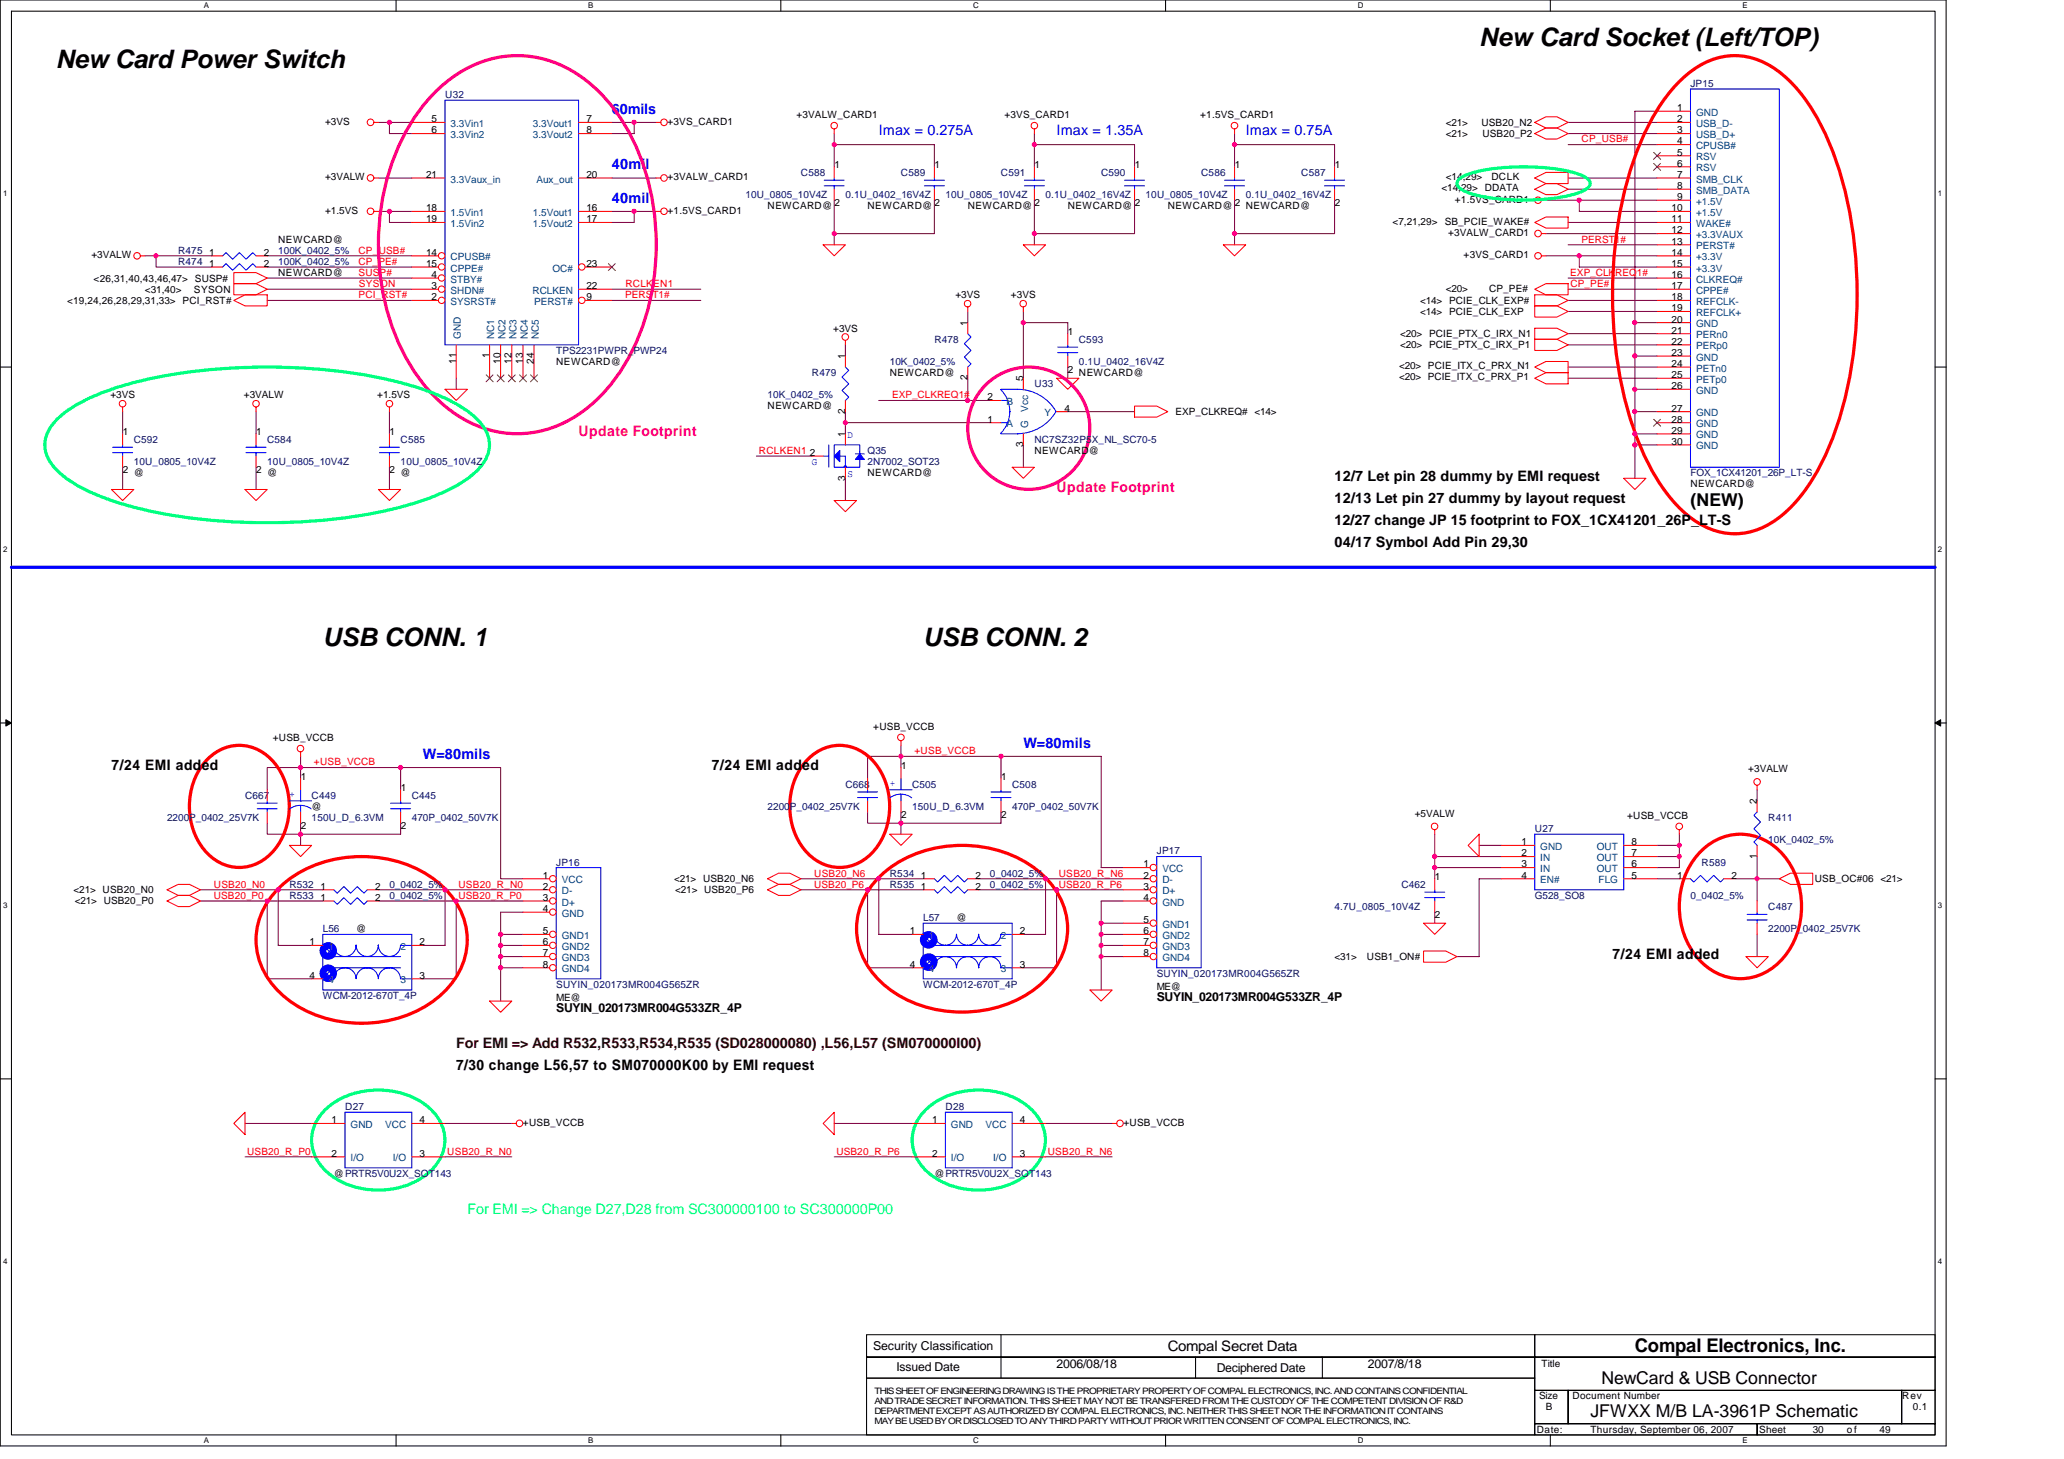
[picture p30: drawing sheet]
<svg xmlns="http://www.w3.org/2000/svg" width="297mm" height="210mm" viewBox="0 0 297 210" stroke-linecap="round" stroke-linejoin="round" font-family="sans-serif">
<defs><g id="words">
<g font-size="3.7">
<text x="8" y="9.8">New Card Power Switch</text>
<text x="212.9" y="6.6">New Card Socket (Left/TOP)</text>
<text x="46.5" y="93">USB CONN. 1</text>
<text x="132.9" y="93">USB CONN. 2</text>
</g>
<text font-size="2.7" x="235.3" y="194.5">Compal Electronics, Inc.</text>
<g font-size="2.5">
<text x="243.3" y="72.8">(NEW)</text>
<text x="228.9" y="203.9">JFWXX M/B LA-3961P Schematic</text>
<text x="230.5" y="199.1">NewCard &amp; USB Connector</text>
</g>
<g font-size="2.1" fill="#00f">
<text x="88" y="16.3">60mils</text>
<text x="126.5" y="19.5">Imax = 0.275A</text>
<text x="152.1" y="19.5">Imax = 1.35A</text>
<text x="179.3" y="19.5">Imax = 0.75A</text>
<text x="88" y="29.1">40mil</text>
<text x="88" y="24.3">40mil</text>
<text x="147.3" y="107.5">W=80mils</text>
<text x="60.9" y="109.2">W=80mils</text>
</g>
<g font-size="2.1" fill="#ff0080">
<text x="83.3" y="62.7">Update Footprint</text>
<text x="152.1" y="70.7">Update Footprint</text>
</g>
<g font-size="2.1">
<text x="192.1" y="69.2">12/7 Let pin 28 dummy by EMI request</text>
<text x="192.1" y="72.3">12/13 Let pin 27 dummy by layout request</text>
<text x="192.1" y="75.5">12/27 change JP 15 footprint to FOX_1CX41201_26P_LT-S</text>
<text x="192.1" y="78.7">04/17 Symbol Add Pin 29,30</text>
<text x="16" y="110.7">7/24 EMI added</text>
<text x="102.5" y="110.7">7/24 EMI added</text>
<text x="232.1" y="137.9">7/24 EMI added</text>
<text x="65.7" y="153.9">7/30 change L56,57 to SM070000K00 by EMI request</text>
<text x="168.1" y="194.4">Compal Secret Data</text>
</g>
<text font-size="2.1" fill="#400000" x="65.7" y="150.7">For EMI =&gt; Add R532,R533,R534,R535 (SD028000080) ,L56,L57 (SM070000I00)</text>
<text font-size="2.1" fill="#00ff80" x="67.3" y="174.7">For EMI =&gt; Change D27,D28 from SC300000100 to SC300000P00</text>
<g font-size="1.8">
<text x="80" y="145.6">SUYIN_020173MR004G533ZR_4P</text>
<text x="166.5" y="144.1">SUYIN_020173MR004G533ZR_4P</text>
<text x="125.7" y="194.2">Security Classification</text>
<text x="129" y="197.3">Issued Date</text>
<text x="152.1" y="196.8">2006/08/18</text>
<text x="175.1" y="197.4">Deciphered Date</text>
<text x="196.9" y="196.8">2007/8/18</text>
</g>
<g font-size="1.4">
<text x="46.8" y="17.9">+3VS</text>
<text x="62.1" y="17.6">5</text>
<text x="84.4" y="17.6">7</text>
<text x="96.1" y="17.9">+3VS_CARD1</text>
<text x="114.6" y="17">+3VALW_CARD1</text>
<text x="144.5" y="17">+3VS_CARD1</text>
<text x="172.7" y="17">+1.5VS_CARD1</text>
<text x="241.4" y="16">1</text>
<text x="241.4" y="17.6">2</text>
<text x="62.1" y="19.2">6</text>
<text x="84.4" y="19.2">8</text>
<text x="208.1" y="18.1">&lt;21&gt;</text>
<text x="208.1" y="19.7">&lt;21&gt;</text>
<text x="213.2" y="18.1">USB20_N2</text>
<text x="213.4" y="19.7">USB20_P2</text>
<text x="241.4" y="19.2">3</text>
<text x="241.4" y="20.8">4</text>
<text x="241.4" y="22.4">5</text>
<text x="241.4" y="24">6</text>
<text x="46.8" y="26">+3VALW</text>
<text x="61.3" y="25.6">21</text>
<text x="84.4" y="25.6">20</text>
<text x="96.1" y="26">+3VALW_CARD1</text>
<text x="120.1" y="24.2">1</text>
<text x="120.1" y="29.6">2</text>
<text x="134.5" y="24.2">1</text>
<text x="134.5" y="29.6">2</text>
<text x="148.9" y="24.2">1</text>
<text x="148.9" y="29.6">2</text>
<text x="163.3" y="24.2">1</text>
<text x="163.3" y="29.6">2</text>
<text x="177.7" y="24.2">1</text>
<text x="177.7" y="29.6">2</text>
<text x="192.1" y="24.2">1</text>
<text x="192.1" y="29.6">2</text>
<text x="207.4" y="27.5">&lt;14,29&gt; DDATA</text>
<text x="208.1" y="26">&lt;14,29&gt;</text>
<text x="209.4" y="29.1">+1.5VS_CARD1</text>
<text x="214.6" y="26">DCLK</text>
<text x="241.4" y="25.6">7</text>
<text x="241.4" y="27.2">8</text>
<text x="241.4" y="28.8">9</text>
<text x="40" y="34.9">NEWCARD@</text>
<text x="46.8" y="30.7">+1.5VS</text>
<text x="61.3" y="30.4">18</text>
<text x="61.3" y="32">19</text>
<text x="84.4" y="30.4">16</text>
<text x="84.4" y="32">17</text>
<text x="96.1" y="30.7">+1.5VS_CARD1</text>
<text x="110.5" y="30.1">NEWCARD@</text>
<text x="124.9" y="30.1">NEWCARD@</text>
<text x="139.3" y="30.1">NEWCARD@</text>
<text x="153.7" y="30.1">NEWCARD@</text>
<text x="168.1" y="30.1">NEWCARD@</text>
<text x="179.3" y="30.1">NEWCARD@</text>
<text x="200.4" y="32.3">&lt;7,21,29&gt;</text>
<text x="207.9" y="32.3">SB_PCIE_WAKE#</text>
<text x="208.4" y="34">+3VALW_CARD1</text>
<text x="240.6" y="30.4">10</text>
<text x="240.6" y="32">11</text>
<text x="240.6" y="33.6">12</text>
<text x="240.6" y="35.2">13</text>
<text x="13.2" y="37.1">+3VALW</text>
<text x="13.5" y="40.5">&lt;26,31,40,43,46,47&gt; SUSP#</text>
<text x="30.1" y="36.8">1</text>
<text x="30.1" y="38.4">1</text>
<text x="38" y="36.8">2</text>
<text x="38" y="38.4">2</text>
<text x="40" y="39.7">NEWCARD@</text>
<text x="61.3" y="36.8">14</text>
<text x="61.3" y="38.4">15</text>
<text x="62.1" y="40">4</text>
<text x="62.1" y="41.6">3</text>
<text x="84.4" y="41.6">22</text>
<text x="84.4" y="38.4">23</text>
<text x="208.1" y="42">&lt;20&gt;</text>
<text x="210.6" y="37.1">+3VS_CARD1</text>
<text x="214.3" y="42">CP_PE#</text>
<text x="240.6" y="36.8">14</text>
<text x="240.6" y="38.4">15</text>
<text x="240.6" y="40">16</text>
<text x="240.6" y="41.6">17</text>
<text x="9.6" y="43.7">&lt;19,24,26,28,29,31,33&gt; PCI_RST#</text>
<text x="20.8" y="42.1">&lt;31,40&gt;</text>
<text x="27.9" y="42.1">SYSON</text>
<text x="62.1" y="43.2">2</text>
<text x="84.4" y="43.2">9</text>
<text x="119.9" y="47.7">+3VS</text>
<text x="137.5" y="42.9">+3VS</text>
<text x="139.3" y="46.9" transform="rotate(-90 139.3 46.9)">1</text>
<text x="145.5" y="42.9">+3VS</text>
<text x="204.4" y="43.7">&lt;14&gt; PCIE_CLK_EXP#</text>
<text x="204.4" y="45.3">&lt;14&gt; PCIE_CLK_EXP</text>
<text x="240.6" y="43.2">18</text>
<text x="240.6" y="44.8">19</text>
<text x="240.6" y="46.4">20</text>
<text x="240.6" y="48">21</text>
<text x="65.6" y="52.3" transform="rotate(-90 65.6 52.3)">11</text>
<text x="70.4" y="51.5" transform="rotate(-90 70.4 51.5)">1</text>
<text x="72" y="52.3" transform="rotate(-90 72 52.3)">10</text>
<text x="73.6" y="52.3" transform="rotate(-90 73.6 52.3)">12</text>
<text x="75.2" y="52.3" transform="rotate(-90 75.2 52.3)">13</text>
<text x="76.8" y="52.3" transform="rotate(-90 76.8 52.3)">24</text>
<text x="80" y="52.5">NEWCARD@</text>
<text x="121.6" y="51.7" transform="rotate(-90 121.6 51.7)">1</text>
<text x="153.7" y="48.2">1</text>
<text x="153.7" y="53.6">2</text>
<text x="201.4" y="53.1">&lt;20&gt; PCIE_ITX_C_PRX_N1</text>
<text x="201.5" y="48.5">&lt;20&gt; PCIE_PTX_C_IRX_N1</text>
<text x="201.5" y="50.1">&lt;20&gt; PCIE_PTX_C_IRX_P1</text>
<text x="240.6" y="49.6">22</text>
<text x="240.6" y="51.2">23</text>
<text x="240.6" y="52.8">24</text>
<text x="15.9" y="57.3">+3VS</text>
<text x="35.1" y="57.3">+3VALW</text>
<text x="54.3" y="57.3">+1.5VS</text>
<text x="110.5" y="58.9">NEWCARD@</text>
<text x="121.6" y="59.5" transform="rotate(-90 121.6 59.5)">2</text>
<text x="128.1" y="54.1">NEWCARD@</text>
<text x="139.3" y="54.7" transform="rotate(-90 139.3 54.7)">2</text>
<text x="142.1" y="57.6">2</text>
<text x="147.3" y="54.9" transform="rotate(-90 147.3 54.9)">5</text>
<text x="153.2" y="59.2">4</text>
<text x="155.3" y="54.1">NEWCARD@</text>
<text x="169.2" y="59.7">EXP_CLKREQ# &lt;14&gt;</text>
<text x="201.4" y="54.7">&lt;20&gt; PCIE_ITX_C_PRX_P1</text>
<text x="240.6" y="54.4">25</text>
<text x="240.6" y="56">26</text>
<text x="240.6" y="59.2">27</text>
<text x="17.7" y="62.6">1</text>
<text x="36.9" y="62.6">1</text>
<text x="56.1" y="62.6">1</text>
<text x="116.5" y="65.6">2</text>
<text x="121.6" y="62.9" transform="rotate(-90 121.6 62.9)">1</text>
<text x="142.1" y="60.8">1</text>
<text x="147.3" y="64.3" transform="rotate(-90 147.3 64.3)">3</text>
<text x="148.9" y="65.3">NEWCARD@</text>
<text x="240.6" y="60.8">28</text>
<text x="240.6" y="62.4">29</text>
<text x="240.6" y="64">30</text>
<text x="17.7" y="68">2</text>
<text x="19.3" y="68.5">@</text>
<text x="36.9" y="68">2</text>
<text x="38.5" y="68.5">@</text>
<text x="56.1" y="68">2</text>
<text x="57.7" y="68.5">@</text>
<text x="121.6" y="69.2" transform="rotate(-90 121.6 69.2)">3</text>
<text x="124.9" y="68.5">NEWCARD@</text>
<text x="243.3" y="70.1">NEWCARD@</text>
<text x="39.3" y="106.6">+USB_VCCB</text>
<text x="125.7" y="105">+USB_VCCB</text>
<text x="43.3" y="112.2">1</text>
<text x="57.7" y="113.8">1</text>
<text x="129.7" y="110.6">1</text>
<text x="144.1" y="112.2">1</text>
<text x="251.6" y="111.1">+3VALW</text>
<text x="43.3" y="119.2">2</text>
<text x="44.8" y="116.5">@</text>
<text x="57.7" y="119.2">2</text>
<text x="129.7" y="117.6">2</text>
<text x="144.1" y="117.6">2</text>
<text x="203.6" y="117.5">+5VALW</text>
<text x="234.2" y="117.8">+USB_VCCB</text>
<text x="252.9" y="115.7" transform="rotate(-90 252.9 115.7)">2</text>
<text x="164.5" y="124.8">1</text>
<text x="218.9" y="121.6">1</text>
<text x="218.9" y="123.2">2</text>
<text x="218.9" y="124.8">3</text>
<text x="234.8" y="124.8">6</text>
<text x="234.8" y="121.6">8</text>
<text x="234.8" y="123.2">7</text>
<text x="252.9" y="123.5" transform="rotate(-90 252.9 123.5)">1</text>
<text x="10.6" y="128.5">&lt;21&gt; USB20_N0</text>
<text x="10.8" y="130.1">&lt;21&gt; USB20_P0</text>
<text x="46.1" y="129.6">1</text>
<text x="46.1" y="128">1</text>
<text x="54" y="129.6">2</text>
<text x="54" y="128">2</text>
<text x="78.1" y="126.4">1</text>
<text x="78.1" y="128">2</text>
<text x="78.1" y="129.6">3</text>
<text x="78.1" y="131.2">4</text>
<text x="97" y="126.9">&lt;21&gt; USB20_N6</text>
<text x="97.2" y="128.5">&lt;21&gt; USB20_P6</text>
<text x="132.5" y="128">1</text>
<text x="132.5" y="126.4">1</text>
<text x="140.4" y="128">2</text>
<text x="140.4" y="126.4">2</text>
<text x="164.5" y="126.4">2</text>
<text x="164.5" y="128">3</text>
<text x="164.5" y="129.6">4</text>
<text x="206.5" y="126.6">1</text>
<text x="218.9" y="126.4">4</text>
<text x="234.8" y="126.4">5</text>
<text x="241.4" y="126.4">1</text>
<text x="249.2" y="126.4">2</text>
<text x="261.2" y="126.9">USB_OC#06 &lt;21&gt;</text>
<text x="44.5" y="136">1</text>
<text x="51.3" y="134.1">@</text>
<text x="60.4" y="136">2</text>
<text x="78.1" y="134.4">5</text>
<text x="78.1" y="136">6</text>
<text x="78.1" y="137.6">7</text>
<text x="130.9" y="134.4">1</text>
<text x="137.7" y="132.5">@</text>
<text x="146.8" y="134.4">2</text>
<text x="164.5" y="132.8">5</text>
<text x="164.5" y="134.4">6</text>
<text x="164.5" y="136">7</text>
<text x="164.5" y="137.6">8</text>
<text x="206.5" y="132">2</text>
<text x="44.5" y="140.8">4</text>
<text x="60.4" y="140.8">3</text>
<text x="78.1" y="139.2">8</text>
<text x="130.9" y="139.2">4</text>
<text x="146.8" y="139.2">3</text>
<text x="166.5" y="142.4">ME@</text>
<text x="192.1" y="138.1">&lt;31&gt;</text>
<text x="196.7" y="138.1">USB1_ON#</text>
<text x="80" y="144">ME@</text>
<text x="47.7" y="161.6">1</text>
<text x="60.4" y="161.6">4</text>
<text x="75.3" y="162">+USB_VCCB</text>
<text x="134.1" y="161.6">1</text>
<text x="146.8" y="161.6">4</text>
<text x="161.7" y="162">+USB_VCCB</text>
<text x="47.7" y="166.4">2</text>
<text x="60.4" y="166.4">3</text>
<text x="134.1" y="166.4">2</text>
<text x="146.8" y="166.4">3</text>
<text x="48" y="169.3">@PRTR5V0U2X_SOT143</text>
<text x="134.5" y="169.3">@PRTR5V0U2X_SOT143</text>
<text x="221.8" y="196.7">Title</text>
<text x="221.5" y="201.3">Size</text>
<text x="222.5" y="202.9">B</text>
<text x="226.3" y="201.3">Document Number</text>
<text x="273.7" y="201.3">Rev</text>
<text x="275.3" y="202.9">0.1</text>
<text x="221.2" y="206.1">Date:</text>
<text x="228.9" y="206.1">Thursday, September 06, 2007</text>
<text x="253.2" y="206.1">Sheet</text>
<text x="260.9" y="206.1">30</text>
<text x="265.8" y="206.1">of</text>
<text x="270.5" y="206.1">49</text>
</g>
<g font-size="1.4" fill="#000080">
<text x="64.1" y="14.1">U32</text>
<text x="243.3" y="12.5">JP15</text>
<text x="107.3" y="28.5">10U_0805_10V4Z</text>
<text x="115.3" y="25.3">C588</text>
<text x="121.7" y="28.5">0.1U_0402_16V4Z</text>
<text x="129.7" y="25.3">C589</text>
<text x="136.1" y="28.5">10U_0805_10V4Z</text>
<text x="144.1" y="25.3">C591</text>
<text x="150.5" y="28.5">0.1U_0402_16V4Z</text>
<text x="158.5" y="25.3">C590</text>
<text x="164.9" y="28.5">10U_0805_10V4Z</text>
<text x="172.9" y="25.3">C586</text>
<text x="179.3" y="28.5">0.1U_0402_16V4Z</text>
<text x="187.3" y="25.3">C587</text>
<text x="25.7" y="36.5">R475</text>
<text x="25.7" y="38.1">R474</text>
<text x="40" y="36.5">100K_0402_5%</text>
<text x="40" y="38.1">100K_0402_5%</text>
<text x="80" y="50.9">TPS2231PWPR_PWP24</text>
<text x="128.1" y="52.5">10K_0402_5%</text>
<text x="134.5" y="49.3">R478</text>
<text x="155.3" y="49.3">C593</text>
<text x="155.3" y="52.5">0.1U_0402_16V4Z</text>
<text x="110.5" y="57.3">10K_0402_5%</text>
<text x="116.9" y="54.1">R479</text>
<text x="148.9" y="55.7">U33</text>
<text x="19.3" y="63.7">C592</text>
<text x="38.5" y="63.7">C584</text>
<text x="57.7" y="63.7">C585</text>
<text x="124.9" y="65.3">Q35</text>
<text x="148.9" y="63.7">NC7SZ32P5X_NL_SC70-5</text>
<text x="19.3" y="66.9">10U_0805_10V4Z</text>
<text x="38.5" y="66.9">10U_0805_10V4Z</text>
<text x="57.7" y="66.9">10U_0805_10V4Z</text>
<text x="124.9" y="66.9">2N7002_SOT23</text>
<text x="243.3" y="68.5">FOX_1CX41201_26P_LT-S</text>
<text x="121.7" y="113.3">C668</text>
<text x="131.3" y="113.3">C505</text>
<text x="145.7" y="113.3">C508</text>
<text x="24" y="118.1">2200P_0402_25V7K</text>
<text x="35.3" y="114.9">C667</text>
<text x="44.8" y="114.9">C449</text>
<text x="44.8" y="118.1">150U_D_6.3VM</text>
<text x="59.3" y="114.9">C445</text>
<text x="59.3" y="118.1">470P_0402_50V7K</text>
<text x="110.5" y="116.5">2200P_0402_25V7K</text>
<text x="131.3" y="116.5">150U_D_6.3VM</text>
<text x="145.7" y="116.5">470P_0402_50V7K</text>
<text x="220.9" y="119.7">U27</text>
<text x="254.5" y="118.1">R411</text>
<text x="80" y="124.5">JP16</text>
<text x="166.5" y="122.9">JP17</text>
<text x="244.9" y="124.5">R589</text>
<text x="254.5" y="121.3">10K_0402_5%</text>
<text x="41.7" y="129.3">R533</text>
<text x="41.7" y="127.7">R532</text>
<text x="56" y="129.3">0_0402_5%</text>
<text x="56" y="127.7">0_0402_5%</text>
<text x="128.1" y="127.7">R535</text>
<text x="128.1" y="126.1">R534</text>
<text x="142.5" y="127.7">0_0402_5%</text>
<text x="142.5" y="126.1">0_0402_5%</text>
<text x="192.1" y="130.9">4.7U_0805_10V4Z</text>
<text x="201.7" y="127.7">C462</text>
<text x="220.9" y="129.3">G528_SO8</text>
<text x="243.3" y="129.3">0_0402_5%</text>
<text x="254.5" y="130.9">C487</text>
<text x="46.5" y="134.1">L56</text>
<text x="132.9" y="132.5">L57</text>
<text x="254.5" y="134.1">2200P_0402_25V7K</text>
<text x="46.5" y="143.7">WCM-2012-670T_4P</text>
<text x="80" y="142.1">SUYIN_020173MR004G565ZR</text>
<text x="132.9" y="142.1">WCM-2012-670T_4P</text>
<text x="166.5" y="140.5">SUYIN_020173MR004G565ZR</text>
<text x="49.7" y="159.7">D27</text>
<text x="136.1" y="159.7">D28</text>
</g>
<g font-size="1.4" fill="#004080">
<text x="244.1" y="16.7">GND</text>
<text x="64.9" y="18.3">3.3Vin1</text>
<text x="64.9" y="19.9">3.3Vin2</text>
<text x="76.7" y="18.3">3.3Vout1</text>
<text x="76.7" y="19.9">3.3Vout2</text>
<text x="244.1" y="18.3">USB_D-</text>
<text x="244.1" y="19.9">USB_D+</text>
<text x="244.1" y="21.5">CPUSB#</text>
<text x="244.1" y="23.1">RSV</text>
<text x="64.9" y="26.3">3.3Vaux_in</text>
<text x="77.2" y="26.3">Aux_out</text>
<text x="244.1" y="24.7">RSV</text>
<text x="244.1" y="26.3">SMB_CLK</text>
<text x="244.1" y="27.9">SMB_DATA</text>
<text x="244.1" y="29.5">+1.5V</text>
<text x="64.9" y="31.1">1.5Vin1</text>
<text x="64.9" y="32.7">1.5Vin2</text>
<text x="76.7" y="31.1">1.5Vout1</text>
<text x="76.7" y="32.7">1.5Vout2</text>
<text x="244.1" y="31.1">+1.5V</text>
<text x="244.1" y="32.7">WAKE#</text>
<text x="244.1" y="34.3">+3.3VAUX</text>
<text x="244.1" y="35.9">PERST#</text>
<text x="64.9" y="37.5">CPUSB#</text>
<text x="64.9" y="39.1">CPPE#</text>
<text x="64.9" y="40.7">STBY#</text>
<text x="79.5" y="39.1">OC#</text>
<text x="244.1" y="37.5">+3.3V</text>
<text x="244.1" y="39.1">+3.3V</text>
<text x="244.1" y="40.7">CLKREQ#</text>
<text x="64.9" y="42.3">SHDN#</text>
<text x="64.9" y="43.9">SYSRST#</text>
<text x="76.6" y="42.3">RCLKEN</text>
<text x="76.9" y="43.9">PERST#</text>
<text x="244.1" y="42.3">CPPE#</text>
<text x="244.1" y="43.9">REFCLK-</text>
<text x="244.1" y="45.5">REFCLK+</text>
<text x="244.1" y="47.1">GND</text>
<text x="66.3" y="48.8" transform="rotate(-90 66.3 48.8)">GND</text>
<text x="71.1" y="48.8" transform="rotate(-90 71.1 48.8)">NC1</text>
<text x="72.7" y="48.8" transform="rotate(-90 72.7 48.8)">NC2</text>
<text x="74.3" y="48.8" transform="rotate(-90 74.3 48.8)">NC3</text>
<text x="75.9" y="48.8" transform="rotate(-90 75.9 48.8)">NC4</text>
<text x="77.5" y="48.8" transform="rotate(-90 77.5 48.8)">NC5</text>
<text x="244.1" y="48.7">PERn0</text>
<text x="244.1" y="50.3">PERp0</text>
<text x="244.1" y="51.9">GND</text>
<text x="244.1" y="53.5">PETn0</text>
<text x="144.9" y="58.3">B</text>
<text x="148" y="59.2" transform="rotate(-90 148 59.2)">Vcc</text>
<text x="150.3" y="59.9">Y</text>
<text x="244.1" y="55.1">PETp0</text>
<text x="244.1" y="56.7">GND</text>
<text x="244.1" y="59.9">GND</text>
<text x="144.9" y="61.5">A</text>
<text x="148" y="61.6" transform="rotate(-90 148 61.6)">G</text>
<text x="244.1" y="61.5">GND</text>
<text x="244.1" y="63.1">GND</text>
<text x="244.1" y="64.7">GND</text>
<text x="167.3" y="125.5">VCC</text>
<text x="221.7" y="122.3">GND</text>
<text x="221.7" y="123.9">IN</text>
<text x="221.7" y="125.5">IN</text>
<text x="229.8" y="125.5">OUT</text>
<text x="229.8" y="122.3">OUT</text>
<text x="229.8" y="123.9">OUT</text>
<text x="80.9" y="127.1">VCC</text>
<text x="80.9" y="128.7">D-</text>
<text x="80.9" y="130.3">D+</text>
<text x="80.9" y="131.9">GND</text>
<text x="167.3" y="127.1">D-</text>
<text x="167.3" y="128.7">D+</text>
<text x="167.3" y="130.3">GND</text>
<text x="221.7" y="127.1">EN#</text>
<text x="230.1" y="127.1">FLG</text>
<text x="47.3" y="136.7">1</text>
<text x="57.7" y="136.7">2</text>
<text x="80.9" y="135.1">GND1</text>
<text x="80.9" y="136.7">GND2</text>
<text x="133.7" y="135.1">1</text>
<text x="144.1" y="135.1">2</text>
<text x="167.3" y="133.5">GND1</text>
<text x="167.3" y="135.1">GND2</text>
<text x="167.3" y="136.7">GND3</text>
<text x="47.3" y="141.5">4</text>
<text x="57.7" y="141.5">3</text>
<text x="80.9" y="138.3">GND3</text>
<text x="80.9" y="139.9">GND4</text>
<text x="133.7" y="139.9">4</text>
<text x="144.1" y="139.9">3</text>
<text x="167.3" y="138.3">GND4</text>
<text x="50.5" y="162.3">GND</text>
<text x="50.5" y="167.1">I/O</text>
<text x="55.4" y="162.3">VCC</text>
<text x="56.5" y="167.1">I/O</text>
<text x="136.9" y="162.3">GND</text>
<text x="136.9" y="167.1">I/O</text>
<text x="141.8" y="162.3">VCC</text>
<text x="142.9" y="167.1">I/O</text>
</g>
<g font-size="1.4" fill="#f00">
<text x="227.6" y="20.5">CP_USB#</text>
<text x="227.6" y="34.9">PERST1#</text>
<text x="51.6" y="39.7">SUSP#</text>
<text x="51.6" y="36.5">CP_USB#</text>
<text x="51.6" y="38.1">CP_PE#</text>
<text x="51.6" y="41.3">SYSON</text>
<text x="90" y="41.3">RCLKEN1</text>
<text x="226" y="39.7">EXP_CLKREQ1#</text>
<text x="226" y="41.3">CP_PE#</text>
<text x="51.6" y="42.9">PCI_RST#</text>
<text x="90" y="42.9">PERST1#</text>
<text x="128.4" y="57.3">EXP_CLKREQ1#</text>
<text x="109.2" y="65.3">RCLKEN1</text>
<text x="45.2" y="110.1">+USB_VCCB</text>
<text x="131.6" y="108.5">+USB_VCCB</text>
<text x="30.8" y="127.7">USB20_N0</text>
<text x="30.8" y="129.3">USB20_P0</text>
<text x="66" y="127.7">USB20_R_N0</text>
<text x="66" y="129.3">USB20_R_P0</text>
<text x="117.2" y="126.1">USB20_N6</text>
<text x="117.2" y="127.7">USB20_P6</text>
<text x="152.4" y="126.1">USB20_R_N6</text>
<text x="152.4" y="127.7">USB20_R_P6</text>
<text x="35.6" y="166.1">USB20_R_P0</text>
<text x="64.4" y="166.1">USB20_R_N0</text>
<text x="120.4" y="166.1">USB20_R_P6</text>
<text x="150.8" y="166.1">USB20_R_N6</text>
</g>
<g font-size="1.4" fill="#00f">
<text x="122" y="63.1">D</text>
<text x="116.9" y="66.9">G</text>
<text x="122" y="68.7">S</text>
<text x="128.1" y="113">+</text>
<text x="41.7" y="114.6">+</text>
</g>
<g font-size="1.3">
<text x="125.8" y="200.5">THIS SHEET OF ENGINEERING DRAWING IS THE PROPRIETARY PROPERTY OF COMPAL ELECTRONICS, INC. AND CONTAINS CONFIDENTIAL</text>
<text x="125.8" y="202">AND TRADE SECRET INFORMATION. THIS SHEET MAY NOT BE TRANSFERED FROM THE CUSTODY OF THE COMPETENT DIVISION OF R&amp;D</text>
<text x="125.8" y="203.5">DEPARTMENT EXCEPT AS AUTHORIZED BY COMPAL ELECTRONICS, INC. NEITHER THIS SHEET NOR THE INFORMATION IT CONTAINS</text>
<text x="125.8" y="204.9">MAY BE USED BY OR DISCLOSED TO ANY THIRD PARTY WITHOUT PRIOR WRITTEN CONSENT OF COMPAL ELECTRONICS, INC.</text>
</g>
<g font-size="1.1">
<text x="29.3" y="1.2">A</text>
<text x="84.7" y="1.2">B</text>
<text x="140" y="1.2">C</text>
<text x="195.4" y="1.2">D</text>
<text x="250.8" y="1.2">E</text>
<text x=".4" y="28.2">1</text>
<text x="278.9" y="28.2">1</text>
<text x=".4" y="79.4">2</text>
<text x="278.9" y="79.4">2</text>
<text x=".4" y="130.6">3</text>
<text x="278.9" y="130.6">3</text>
<text x=".4" y="181.8">4</text>
<text x="278.9" y="181.8">4</text>
<text x="29.3" y="207.6">A</text>
<text x="84.7" y="207.6">B</text>
<text x="140" y="207.6">C</text>
<text x="195.4" y="207.6">D</text>
<text x="250.8" y="207.6">E</text>
</g>
</g></defs>
<path d="M0 0h280.1v208h-280.1zM1.6 1.6h276.9v204.8h-276.9z" fill="none" stroke="#000" stroke-width=".15"/>
<g fill="#fff">
<path d="M29.3 .2h.8v1.2h-.8z"/>
<path d="M29.3 206.6h.8v1.3h-.8z"/>
</g>
<path d="M57 0v1.6M57 206.4v1.6" fill="none" stroke="#000" stroke-width=".15"/>
<g fill="#fff">
<path d="M84.7 .2h.7v1.2h-.7z"/>
<path d="M84.7 206.6h.7v1.3h-.7z"/>
</g>
<path d="M112.4 0v1.6M112.4 206.4v1.6" fill="none" stroke="#000" stroke-width=".15"/>
<g fill="#fff">
<path d="M140 .2h.8v1.2h-.8z"/>
<path d="M140 206.6h.8v1.3h-.8z"/>
</g>
<path d="M167.7 0v1.6M167.7 206.4v1.6" fill="none" stroke="#000" stroke-width=".15"/>
<g fill="#fff">
<path d="M195.4 .2h.8v1.2h-.8z"/>
<path d="M195.4 206.6h.8v1.3h-.8z"/>
</g>
<path d="M223.1 0v1.6M223.1 206.4v1.6" fill="none" stroke="#000" stroke-width=".15"/>
<g fill="#fff">
<path d="M250.8 .2h.7v1.2h-.7z"/>
<path d="M250.8 206.6h.7v1.3h-.7z"/>
<path d="M.4 27.2h.7v1.3h-.7z"/>
<path d="M278.9 27.2h.6v1.3h-.6z"/>
<path d="M.4 78.4h.7v1.3h-.7z"/>
<path d="M278.9 78.4h.6v1.3h-.6z"/>
</g>
<path d="M0 52.8h1.6M278.5 52.8h1.6" fill="none" stroke="#000" stroke-width=".15"/>
<g fill="#fff">
<path d="M.4 129.6h.7v1.3h-.7z"/>
<path d="M278.9 129.6h.6v1.3h-.6z"/>
</g>
<path d="M0 104h1.6M278.5 104h1.6" fill="none" stroke="#000" stroke-width=".15"/>
<path d="M.8 103.5l.8 .5-.8 .5zM278.5 104l.8-.5v1z" fill="#000" stroke="#000" stroke-width=".14"/>
<g fill="#fff">
<path d="M.4 180.8h.7v1.3h-.7z"/>
<path d="M278.9 180.8h.6v1.3h-.6z"/>
</g>
<g fill="none" stroke="#000" stroke-width=".15">
<path d="M0 155.2h1.6M278.5 155.2h1.6M124.7 192h96.2v3.2h-96.2zM124.7 195.2h96.2v3.1h-96.2zM124.7 198.3h96.2v8.1h-96.2zM144.1 192v6.3M172.1 195.2v3.1M190.3 195.2v3.1M220.9 192h57.6v3.2h-57.6zM220.9 195.2h57.6v4.8h-57.6zM220.9 204.8h32v1.6h-32zM220.9 200h4.8v4.8h-4.8z"/>
<path d="M225.7 200h48v4.8h-48zM252.9 204.8h25.6v1.6h-25.6zM273.7 200h4.8v4.8h-4.8z"/>
</g>
<g fill="none" stroke="#800040" stroke-width=".15">
<path d="M54.5 17.6h4.8M56 17.6v1.6h3.3M88.1 17.6h6.4M91.3 17.6v1.6h-3.2M120.1 19.2v4.8M148.9 19.2v4.8M177.7 19.2v4.8M225.7 19.2h12.8M225.7 17.6h12.8M238.5 16h-3.2v52.8M20.8 36.8h9.7M22.5 36.8v1.6h8"/>
<path d="M38.5 36.8h20.8M38.5 38.4h20.8M54.5 25.6h4.8M54.5 30.4h4.8M56 30.4v1.6h3.3M88.1 25.6h6.4M88.1 30.4h6.4M91.3 30.4v1.6h-3.2M120.1 28.8v6.4M120.1 20.8h14.4v3.2M134.5 28.8v4.8h-14.4M148.9 28.8v6.4"/>
<path d="M148.9 20.8h14.4v3.2M163.3 28.8v4.8h-14.4M177.7 28.8v6.4M177.7 20.8h14.4v3.2M192.1 28.8v4.8h-14.4M222.5 28.8h16M222.5 33.6h16M222.5 36.8h16M225.7 32h12.8M225.7 25.6h12.8M225.7 27.2h12.8M225.7 35.2h12.8"/>
<path d="M225.7 20.8h12.8M227.3 28.8v1.6h11.2M227.3 36.8v1.6h11.2M17.6 59.2v3.2M36.8 59.2v3.2M38.5 40h20.8M38.5 41.6h20.8M38.5 43.2h20.8M56 59.2v3.2M65.7 54.4v1.6M88.1 41.6h12.8M88.1 43.2h12.8"/>
<path d="M121.7 49.6v1.6M121.7 59.2v3.2M126.5 57.6h16M139.3 44.8v1.6M139.3 54.4v3.2M147.3 46.4h6.4v1.6M147.3 44.8v9.6M153.7 52.8v1.6M153.7 59.2h9.6M225.7 40h12.8M225.7 41.6h12.8M225.7 43.2h12.8"/>
<path d="M225.7 44.8h12.8M225.7 48h12.8M225.7 49.6h12.8M225.7 52.8h12.8M225.7 54.4h12.8M235.3 46.4h3.2M235.3 51.2h3.2M235.3 59.2h3.2M235.3 56h3.2M17.6 67.2v3.2M36.8 67.2v3.2M56 67.2v3.2"/>
<path d="M108.9 65.6h8M121.7 60.8h20.8M121.7 68.8v3.2M147.3 64v3.2M235.3 62.4h3.2M235.3 64h3.2M38.5 113.6v-3.2h33.5v16h3.3M38.5 118.4v1.6h19.2v-1.6M43.3 108.8v3.2M43.3 118.4v3.2M57.7 110.4v3.2M124.9 112v-3.2h33.6v16h3.2"/>
<path d="M124.9 116.8v1.6h4.8v1.6M129.7 116.8v1.6h14.4v-1.6M129.7 107.2v3.2M144.1 108.8v3.2M252.9 113.6v1.6M28.8 129.6h17.7M28.8 128h17.7M38.5 129.6v11.2h6.3M40 128v8h4.8M54.5 128h9.5v8h-3.1M54.5 129.6h11.2v11.2h-4.8M64 128h11.3"/>
<path d="M65.7 129.6h9.6M72 134.4v9.6M72 136h3.3M72 137.6h3.3M72 139.2h3.3M75.3 131.2h-3.3v3.2h3.3M115.3 126.4h17.6M115.3 128h17.6M124.9 128v11.2h6.4M126.5 126.4v8h4.8M140.9 126.4h20.8M140.9 128h20.8"/>
<path d="M150.5 126.4v8h-3.2M152.1 128v11.2h-4.8M158.5 132.8v9.6M158.5 136h3.2M158.5 137.6h3.2M158.5 134.4h3.2M161.7 129.6h-3.2v3.2h3.2M206.5 123.2v1.6h9.6M206.5 120v3.2M206.5 124.8v1.6M206.5 131.2v1.6M206.5 123.2h9.6"/>
<path d="M212.9 121.6h3.2M216.1 126.4h-3.2v11.2h-3.2M238.5 123.2h3.2M238.5 121.6h3.2M238.5 126.4h3.2M241.7 120v4.8h-3.2M249.7 126.4h6.4M252.9 123.2v6.4M252.9 134.4v3.2M35.3 161.6h9.5M35.3 166.4h9.5M64 161.6h9.7"/>
<path d="M64 166.4h9.7M120.1 161.6h11.2M120.1 166.4h11.2M150.5 161.6h9.6M150.5 166.4h9.6"/>
</g>
<g fill="none" stroke="#f00" stroke-width=".15">
<path d="M53.8 17.6h.7M94.5 17.6h.6M120.1 18.6v.6M148.9 18.6v.6M177.7 18.6v.6M220.9 19.2l1.6-.8h1.6l1.6 .8-1.6 .8h-1.6zM220.9 17.6l1.6-.8h1.6l1.6 .8-1.6 .8h-1.6zM238.5 17.6h4.8M238.5 16h4.8M238.5 19.2h4.8M20.2 36.8h.6M33.7 39.2h3.1l1.7 .8-1.7 .8h-3.1z"/>
<path d="M53.8 25.6h.7M53.8 30.4h.7M94.5 25.6h.6M94.5 30.4h.6M118.5 35.2h3.2l-1.6 1.6zM147.3 35.2h3.2l-1.6 1.6zM176.1 35.2h3.2l-1.6 1.6zM220.9 32l1.6-.8h3.2v1.6h-3.2zM220.9 27.2l1.6-.8h1.6l1.6 .8-1.6 .8h-1.6zM220.9 25.6l1.6-.8h3.2v1.6h-3.2zM221.8 33.6h.7M221.8 36.8h.7"/>
<path d="M221.8 28.8h.7M238.5 25.6h4.8M238.5 30.4h4.8M238.5 33.6h4.8M238.5 36.8h4.8M238.5 28.8h4.8M238.5 20.8h4.8M238.5 22.4h4.8M238.5 24h4.8M238.5 27.2h4.8M238.5 32h4.8M238.5 35.2h4.8"/>
<path d="M238.5 38.4h4.8M17.6 58.6v.6M33.7 43.2l1.6-.8h3.2v1.6h-3.2zM33.7 40.8h3.1l1.7 .8-1.7 .8h-3.1zM36.8 58.6v.6M56 58.6v.6M64 56h3.3l-1.6 1.6zM121.7 49v.6M139.3 44.2v.6M147.3 44.2v.6M152.1 54.4h3.2l-1.6 1.6zM163.3 58.4h3.2l1.6 .8-1.6 .8h-3.2z"/>
<path d="M220.9 42.4h3.2l1.6 .8-1.6 .8h-3.2zM220.9 44h3.2l1.6 .8-1.6 .8h-3.2zM220.9 47.2h3.2l1.6 .8-1.6 .8h-3.2zM220.9 52.8l1.6-.8h3.2v1.6h-3.2zM220.9 54.4l1.6-.8h3.2v1.6h-3.2zM220.9 48.8h3.2l1.6 .8-1.6 .8h-3.2zM220.9 41.6l1.6-.8h3.2v1.6h-3.2zM238.5 40h4.8M238.5 41.6h4.8M238.5 43.2h4.8M238.5 44.8h4.8M238.5 46.4h4.8"/>
<path d="M238.5 48h4.8M238.5 49.6h4.8M238.5 51.2h4.8M238.5 52.8h4.8M238.5 54.4h4.8M238.5 56h4.8M238.5 59.2h4.8M16 70.4h3.3l-1.7 1.6zM35.3 70.4h3.2l-1.7 1.6zM54.5 70.4h3.2l-1.7 1.6zM116.9 65.6h1.6M120.1 72h3.2l-1.6 1.6z"/>
<path d="M121.7 62.4v1.6M121.7 67.2v1.6M145.7 67.2h3.2l-1.6 1.6zM233.7 68.8h3.2l-1.6 1.6zM238.5 60.8h4.8M238.5 62.4h4.8M238.5 64h4.8M43.3 108.2v.6M129.7 106.6v.6M129.7 110.4v1.6M129.7 115.2v1.6M206.5 119.4v.6"/>
<path d="M241.7 119.4v.6M252.9 113v.6M24 128l1.7-.8h1.6l1.5 .8-1.5 .8h-1.6zM24 129.6l1.7-.8h1.6l1.5 .8-1.5 .8h-1.6zM41.7 121.6h3.1l-1.5 1.6zM110.5 126.4l1.6-.8h1.6l1.6 .8-1.6 .8h-1.6zM110.5 128l1.6-.8h1.6l1.6 .8-1.6 .8h-1.6zM128.1 120h3.2l-1.6 1.6zM204.9 136.8h3.2l1.6 .8-1.6 .8h-3.2zM204.9 132.8h3.2l-1.6 1.6zM212.9 120v3.2l-1.6-1.6zM251.3 137.6h3.2l-1.6 1.6z"/>
<path d="M256.1 126.4l1.6-.8h3.2v1.6h-3.2zM70.5 144h3.2l-1.7 1.6zM156.9 142.4h3.2l-1.6 1.6zM33.7 161.6l1.6-1.6v3.2zM73.7 161.6h.6M120.1 160v3.2l-1.6-1.6zM160.1 161.6h.6"/>
<circle cx="53.3" cy="17.6" r=".48"/>
<circle cx="95.6" cy="17.6" r=".47"/>
<circle cx="120.1" cy="18.1" r=".47"/>
<circle cx="148.9" cy="18.1" r=".47"/>
<circle cx="177.7" cy="18.1" r=".47"/>
<circle cx="19.7" cy="36.8" r=".47"/>
<circle cx="53.3" cy="25.6" r=".48"/>
<circle cx="53.3" cy="30.4" r=".47"/>
<circle cx="95.6" cy="25.6" r=".47"/>
<circle cx="95.6" cy="30.4" r=".47"/>
<circle cx="221.3" cy="33.6" r=".48"/>
<circle cx="221.4" cy="36.8" r=".47"/>
<circle cx="221.4" cy="28.8" r=".47"/>
<circle cx="17.6" cy="58.1" r=".47"/>
<circle cx="36.8" cy="58.1" r=".47"/>
<circle cx="56" cy="58.1" r=".47"/>
<circle cx="121.7" cy="48.5" r=".48"/>
<circle cx="139.2" cy="43.7" r=".47"/>
<circle cx="147.2" cy="43.7" r=".47"/>
<circle cx="43.2" cy="107.7" r=".47"/>
<circle cx="129.7" cy="106.1" r=".47"/>
<circle cx="206.5" cy="118.9" r=".47"/>
<circle cx="241.7" cy="118.9" r=".47"/>
<circle cx="252.9" cy="112.5" r=".47"/>
<circle cx="74.8" cy="161.6" r=".48"/>
<circle cx="161.2" cy="161.6" r=".47"/>
</g>
<g fill="none" stroke="#ff0080" stroke-width=".47">
<path d="M62.6 13.2a16 16 0 0 1 16.6-4.4 20.2 20.2 0 0 1 10.4 8.7 35.1 35.1 0 0 1 2.6 30.2 24.4 24.4 0 0 1-10 12.6 15.5 15.5 0 0 1-18.3-2 28.3 28.3 0 0 1-8.9-16.6 34.8 34.8 0 0 1 4.3-24.2l2.1-3z"/>
<circle cx="148.1" cy="61.6" r="8.8"/>
</g>
<path d="M1.6 81.6h276.9" fill="none" stroke="#00f" stroke-width=".47"/>
<path d="M241.9 11.5a10.9 10.9 0 0 1 9.1-3.4 12.7 12.7 0 0 1 7.5 4.6 35.5 35.5 0 0 1 7 14.6 63.4 63.4 0 0 1-1.3 34.6 30 30 0 0 1-6.8 11.4 10.9 10.9 0 0 1-9.1 3.4 12.7 12.7 0 0 1-7.5-4.6 35.5 35.5 0 0 1-6.9-14.6 63.5 63.5 0 0 1 1.3-34.6 30 30 0 0 1 6.7-11.4zM30 109.1a6.3 6.3 0 0 1 9.5 .7 10.1 10.1 0 0 1-.7 13.2 6.3 6.3 0 0 1-9.4-.8 10.2 10.2 0 0 1 .6-13.1zM116.4 109.1a6.3 6.3 0 0 1 9.5 .7 10.1 10.1 0 0 1-.7 13.2 6.3 6.3 0 0 1-9.4-.8 10.2 10.2 0 0 1 .6-13.1zM39.8 128.1a17.3 17.3 0 0 1 15.5-4.6 15.1 15.1 0 0 1 10.6 6.8 9.9 9.9 0 0 1-1.6 12 17.3 17.3 0 0 1-15.5 4.6 15.1 15.1 0 0 1-10.6-6.7 9.9 9.9 0 0 1 1.6-12.1zM126.2 126.5a17.3 17.3 0 0 1 15.5-4.6 15.1 15.1 0 0 1 10.6 6.8 9.9 9.9 0 0 1-1.6 12 17.3 17.3 0 0 1-15.5 4.6 15.1 15.1 0 0 1-10.6-6.7 10 10 0 0 1 1.6-12.1zM244.6 122.6a7.9 7.9 0 0 1 12.4 .9 11.6 11.6 0 0 1-1.5 15.4 7.9 7.9 0 0 1-11.6-1.6 11.8 11.8 0 0 1 .7-14.7z" fill="none" stroke="#f00" stroke-width=".47"/>
<path d="M210.2 25.6a13.6 13.6 0 0 1 6-1.5 30.3 30.3 0 0 1 10.8 .9l1.4 .6 .3 .4 .2 .4-.2 .4a4.8 4.8 0 0 1-2.7 1.3 31.9 31.9 0 0 1-14.5-.3l-1.3-.7-.4-.3-.1-.4 .1-.4zM8.3 60.3a21.7 21.7 0 0 1 8.4-4.5 76.9 76.9 0 0 1 27.2-2.8 63.4 63.4 0 0 1 18.1 3.4 16.6 16.6 0 0 1 7.4 4.8 4.4 4.4 0 0 1 0 5.6 16.6 16.6 0 0 1-7.4 4.8 69.4 69.4 0 0 1-23.6 3.6 69.3 69.3 0 0 1-23.5-3.6 16.6 16.6 0 0 1-7.4-4.8 4.4 4.4 0 0 1 0-5.6zM46.8 159.6a11.7 11.7 0 0 1 15.2 0 5.8 5.8 0 0 1 0 8.8 11.7 11.7 0 0 1-15.2 0 5.8 5.8 0 0 1 0-8.8zM133.3 159.6a11.7 11.7 0 0 1 15.2 0 5.8 5.8 0 0 1 0 8.8 11.7 11.7 0 0 1-15.2 0 5.8 5.8 0 0 1 0-8.8z" fill="none" stroke="#00ff80" stroke-width=".47"/>
<g fill="#00f" stroke="#00f" stroke-width=".15">
<path d="M120.9 64.8v1.6l-.8-.8z" fill-rule="evenodd"/>
<path d="M123.7 65.3l.7 .8h-1.3z" fill-rule="evenodd"/>
</g>
<g fill="none" stroke="#00f" stroke-width=".15">
<path d="M243.3 12.8h12.8v54.4h-12.8zM118.5 65.6h.8M119.3 64v3.2M123.1 65.3h1.3M123.7 65.3v-1.3h-3.6v3.2h1.6v-1.6h-.8M123.7 66.1v1.1h-2h.1v-.1h-.3v.1M128.1 113.6h3.2M128.1 114.8a2.58 2.58 0 0 1 3.1 0M129.7 112v1.6M129.7 114.3v.9M46.5 136h1.5M48 136a1.6 1.6 0 0 0 1.6 1.6 1.6 1.6 0 0 0 1.6-1.6"/>
<path d="M48 137.6h9.7M48 139.2h9.7M51.3 136a1.59 1.59 0 0 0 1.5 1.6 1.6 1.6 0 0 0 1.6-1.6M54.5 136a1.59 1.59 0 0 0 1.5 1.6 1.6 1.6 0 0 0 1.6-1.6M57.7 136h1.6M46.5 140.8h1.5M48 140.8a1.6 1.6 0 0 1 1.6-1.6 1.6 1.6 0 0 1 1.6 1.6M51.3 140.8a1.56 1.56 0 0 1 1.5-1.6 1.59 1.59 0 0 1 1.6 1.6M54.5 140.8a1.56 1.56 0 0 1 1.5-1.6 1.59 1.59 0 0 1 1.6 1.6M57.7 140.8h1.6"/>
</g>
<path d="M238 21.9l1 1M238 23.5l1 1M239 21.9l-1 1M239 23.5l-1 1M238 60.3l1 1M239 60.3l-1 1" fill="none" stroke="#804000" stroke-width=".14"/>
<circle cx="47.2" cy="136.8" r=".79" fill="#fff"/>
<circle cx="47.2" cy="136.8" r=".79" fill="#00f" stroke="#00f" stroke-width=".95"/>
<circle cx="47.2" cy="140" r=".78" fill="#fff"/>
<circle cx="47.2" cy="140" r=".78" fill="#00f" stroke="#00f" stroke-width=".95"/>
<g fill="none" stroke="#00f" stroke-width=".15">
<path d="M147.4 26.7h2.9M147.4 25.9h2.9M148.9 25.6v.3M148.9 26.7v.5M176.2 26.7h2.9M176.2 25.9h2.9M177.7 25.6v.3M177.7 26.7v.5M144 56a4.4 4.4 0 0 1 1.3 3.3v-.1a4.5 4.5 0 0 1-1.3 3.2M144.1 56h2.4M144.1 57.6h.9M146.4 56a6.4 6.4 0 0 1 5.6 3.2"/>
<path d="M152 59.2a6.5 6.5 0 0 1-5.6 3.2M144.1 62.4h2.4M144.1 60.8h.9M37 116.4h2.9M37 115.5h2.9M38.5 115.2v.3M38.5 116.4v.4M46.5 134.4h12.8v8h-12.8zM48 129.6l.5 .5 1-1 1 1 .9-1 1 1 .4-.5M132.9 139.2h1.6M134.5 139.2a1.57 1.57 0 0 1 1.5-1.6 1.59 1.59 0 0 1 1.6 1.6h.1a1.57 1.57 0 0 1 1.6-1.6 1.58 1.58 0 0 1 1.5 1.6h.1a1.57 1.57 0 0 1 1.6-1.6h-.1a1.58 1.58 0 0 1 1.6 1.6M134.5 136h9.6"/>
<path d="M134.5 137.6h9.6M144 134.4a1.63 1.63 0 0 1-1.6 1.6h.1a1.62 1.62 0 0 1-1.7-1.6 1.63 1.63 0 0 1-1.5 1.6 1.62 1.62 0 0 1-1.7-1.6 1.61 1.61 0 0 1-1.6 1.6 1.6 1.6 0 0 1-1.5-1.6h-1.6M144.1 134.4h1.6M144.1 139.2h1.6M205 129.1h2.9M205 128.4h2.9M206.5 128v.4M206.5 129.1v.5"/>
</g>
<g fill="none" stroke="#f00" stroke-width=".15">
<path d="M148.9 24v1.6M148.9 27.2v1.6M177.7 24v1.6M177.7 27.2v1.6M142.5 57.6h1.6M147.3 54.4v1.6M152.1 59.2h1.6M142.5 60.8h1.6M147.3 62.4v1.6M38.5 113.6v1.6M38.5 116.8v1.6M44.8 136h1.7"/>
<path d="M46.5 129.6h1.5M52.8 129.6h1.7M59.3 136h1.6M206.5 126.4v1.6M206.5 129.6v1.6M44.8 140.8h1.7M59.3 140.8h1.6"/>
</g>
<circle cx="133.7" cy="135.2" r=".79" fill="#fff"/>
<circle cx="133.7" cy="135.2" r=".79" fill="#00f" stroke="#00f" stroke-width=".95"/>
<circle cx="133.7" cy="138.4" r=".8" fill="#fff"/>
<circle cx="133.7" cy="138.4" r=".8" fill="#00f" stroke="#00f" stroke-width=".95"/>
<path d="M32 36.8l.5-.5 1 1 1-1 .9 1 1-1 .4 .5M152.2 50.7h2.9M152.2 49.9h2.9M153.7 49.6v.3M153.7 50.7v.5M252.9 116.8l-.5 .5 1 1-1 .9 1 1-1 .9 .5 .5M48 128l.5 .5 1-.9 1 .9 .9-.9 1 .9 .4-.5M132.9 132.8h12.8v8h-12.8zM166.5 123.2h6.4v16h-6.4zM49.7 160h9.6v8h-9.6z" fill="none" stroke="#00f" stroke-width=".15"/>
<g fill="none" stroke="#f00" stroke-width=".15">
<path d="M30.5 36.8h1.5M36.8 36.8h1.7M153.7 48v1.6M153.7 51.2v1.6M252.9 115.2v1.6M46.5 128h1.5M52.8 128h1.7M131.3 134.4h1.6M131.3 139.2h1.6M145.7 134.4h1.6M145.7 139.2h1.6M252.9 121.6v1.6"/>
<path d="M44.8 161.6h4.9M44.8 166.4h4.9M59.3 161.6h4.7M59.3 166.4h4.7"/>
</g>
<circle cx="166" cy="124.8" r=".46" fill="#fff" stroke="#f00" stroke-width=".15"/>
<path d="M161.7 124.8h3.8" fill="none" stroke="#f00" stroke-width=".15"/>
<circle cx="166" cy="126.4" r=".46" fill="#fff" stroke="#f00" stroke-width=".15"/>
<path d="M161.7 126.4h3.8" fill="none" stroke="#f00" stroke-width=".15"/>
<circle cx="166" cy="128" r=".46" fill="#fff" stroke="#f00" stroke-width=".15"/>
<path d="M161.7 128h3.8" fill="none" stroke="#f00" stroke-width=".15"/>
<circle cx="166" cy="129.6" r=".46" fill="#fff" stroke="#f00" stroke-width=".15"/>
<path d="M161.7 129.6h3.8" fill="none" stroke="#f00" stroke-width=".15"/>
<circle cx="166" cy="132.8" r=".46" fill="#fff" stroke="#f00" stroke-width=".15"/>
<path d="M161.7 132.8h3.8" fill="none" stroke="#f00" stroke-width=".15"/>
<circle cx="166" cy="134.4" r=".46" fill="#fff" stroke="#f00" stroke-width=".15"/>
<path d="M161.7 134.4h3.8" fill="none" stroke="#f00" stroke-width=".15"/>
<circle cx="166" cy="136" r=".46" fill="#fff" stroke="#f00" stroke-width=".15"/>
<path d="M161.7 136h3.8" fill="none" stroke="#f00" stroke-width=".15"/>
<circle cx="166" cy="137.6" r=".46" fill="#fff" stroke="#f00" stroke-width=".15"/>
<path d="M134.5 24v1.6M134.5 27.2v1.6M139.3 46.4v1.6M139.3 52.8v1.6M17.6 62.4v1.6M17.6 65.6v1.6M56 62.4v1.6M56 65.6v1.6M161.7 137.6h3.8" fill="none" stroke="#f00" stroke-width=".15"/>
<g fill="none" stroke="#00f" stroke-width=".15">
<path d="M133 26.7h2.9M133 25.9h2.9M134.5 25.6v.3M134.5 26.7v.5M139.3 48l.4 .5-.9 .9 .9 1-.9 1 .9 .9-.4 .5M16.2 65.1h2.9M16.2 64.3h2.9M17.6 64v.3M17.6 65.1v.5M54.6 65.1h2.9M54.6 64.3h2.9M56 64v.3"/>
<path d="M56 65.1v.5M80 124.8h6.5v16h-6.5z"/>
</g>
<circle cx="79.6" cy="126.4" r=".46" fill="#fff" stroke="#f00" stroke-width=".15"/>
<path d="M75.3 126.4h3.8" fill="none" stroke="#f00" stroke-width=".15"/>
<circle cx="79.6" cy="128" r=".46" fill="#fff" stroke="#f00" stroke-width=".15"/>
<path d="M75.3 128h3.8" fill="none" stroke="#f00" stroke-width=".15"/>
<circle cx="79.6" cy="129.6" r=".46" fill="#fff" stroke="#f00" stroke-width=".15"/>
<path d="M75.3 129.6h3.8" fill="none" stroke="#f00" stroke-width=".15"/>
<circle cx="79.6" cy="131.2" r=".46" fill="#fff" stroke="#f00" stroke-width=".15"/>
<path d="M75.3 131.2h3.8" fill="none" stroke="#f00" stroke-width=".15"/>
<circle cx="79.6" cy="134.4" r=".46" fill="#fff" stroke="#f00" stroke-width=".15"/>
<path d="M75.3 134.4h3.8" fill="none" stroke="#f00" stroke-width=".15"/>
<circle cx="79.6" cy="136" r=".46" fill="#fff" stroke="#f00" stroke-width=".15"/>
<path d="M75.3 136h3.8" fill="none" stroke="#f00" stroke-width=".15"/>
<circle cx="79.6" cy="137.6" r=".46" fill="#fff" stroke="#f00" stroke-width=".15"/>
<path d="M75.3 137.6h3.8" fill="none" stroke="#f00" stroke-width=".15"/>
<circle cx="79.6" cy="139.2" r=".46" fill="#fff" stroke="#f00" stroke-width=".15"/>
<g fill="none" stroke="#f00" stroke-width=".15">
<path d="M30.5 38.4h1.5M36.8 38.4h1.7M65.7 49.6v4.8M121.7 51.2v1.6M121.7 57.6v1.6M75.3 139.2h3.8M216.1 121.6h4.8M216.1 123.2h4.8M216.1 126.4h4.8M216.1 124.8h4.8M233.7 121.6h4.8M233.7 123.2h4.8"/>
<path d="M233.7 126.4h4.8M233.7 124.8h4.8M252.9 129.6v1.6M252.9 132.8v1.6"/>
</g>
<path d="M64 14.4h19.3v35.2h-19.3zM32 38.4l.5-.5 1 1 1-1 .9 1 1-1 .4 .5M121.7 52.8l.4 .5-.9 1 .9 .9-.9 1 .9 .9-.4 .5M220.9 120h12.8v8h-12.8zM251.4 132.4h2.9M251.4 131.6h2.9M252.9 131.2v.4M252.9 132.4v.4" fill="none" stroke="#00f" stroke-width=".15"/>
<circle cx="83.7" cy="38.4" r=".46" fill="#fff" stroke="#f00" stroke-width=".15"/>
<path d="M59.3 17.6h4.7M59.3 19.2h4.7M83.3 17.6h4.8M83.3 19.2h4.8M59.3 30.4h4.7M59.3 32h4.7M59.3 25.6h4.7M83.3 30.4h4.8M83.3 32h4.8M83.3 25.6h4.8M84.2 38.4h3.9" fill="none" stroke="#f00" stroke-width=".15"/>
<path d="M87.6 37.9l1 1M88.5 37.9l-1 1" fill="none" stroke="#804000" stroke-width=".14"/>
<circle cx="63.6" cy="36.8" r=".46" fill="#fff" stroke="#f00" stroke-width=".15"/>
<path d="M59.3 36.8h3.8" fill="none" stroke="#f00" stroke-width=".15"/>
<circle cx="63.6" cy="38.4" r=".46" fill="#fff" stroke="#f00" stroke-width=".15"/>
<path d="M59.3 38.4h3.8" fill="none" stroke="#f00" stroke-width=".15"/>
<circle cx="63.6" cy="40" r=".46" fill="#fff" stroke="#f00" stroke-width=".15"/>
<path d="M59.3 40h3.8" fill="none" stroke="#f00" stroke-width=".15"/>
<circle cx="63.6" cy="41.6" r=".46" fill="#fff" stroke="#f00" stroke-width=".15"/>
<path d="M59.3 41.6h3.8M83.3 41.6h4.8" fill="none" stroke="#f00" stroke-width=".15"/>
<circle cx="83.7" cy="43.2" r=".46" fill="#fff" stroke="#f00" stroke-width=".15"/>
<path d="M70.5 49.6v4.8M72 49.6v4.8M73.7 49.6v4.8M75.3 49.6v4.8M76.9 49.6v4.8M84.2 43.2h3.9" fill="none" stroke="#f00" stroke-width=".15"/>
<path d="M70 53.9l1 1M70.9 53.9l-.9 1M71.6 53.9l1 1M72.5 53.9l-1 1M73.2 53.9l1 1M74.1 53.9l-1 1M74.8 53.9l1 1M75.8 53.9l-1 1M76.4 53.9l1 1M77.3 53.9l-1 1" fill="none" stroke="#804000" stroke-width=".14"/>
<circle cx="63.6" cy="43.2" r=".46" fill="#fff" stroke="#f00" stroke-width=".15"/>
<g fill="none" stroke="#f00" stroke-width=".15">
<path d="M120.1 24v1.6M120.1 27.2v1.6M163.3 24v1.6M163.3 27.2v1.6M192.1 24v1.6M192.1 27.2v1.6M59.3 43.2h3.8M36.8 62.4v1.6M36.8 65.6v1.6M43.3 112v1.6M43.3 116.8v1.6M57.7 113.6v1.6"/>
<path d="M57.7 116.8v1.6M124.9 112v1.6M124.9 115.2v1.6M144.1 112v1.6M144.1 115.2v1.6M132.9 126.4h1.6M132.9 128h1.6M139.3 126.4h1.6M139.3 128h1.6M241.7 126.4h1.6M248.1 126.4h1.6M131.3 161.6h4.8"/>
<path d="M131.3 166.4h4.8M145.7 161.6h4.8M145.7 166.4h4.8"/>
</g>
<g fill="none" stroke="#00f" stroke-width=".15">
<path d="M118.6 26.7h2.9M118.6 25.9h2.9M120.1 25.6v.3M120.1 26.7v.5M161.8 26.7h2.9M161.8 25.9h2.9M163.3 25.6v.3M163.3 26.7v.5M190.6 26.7h2.9M190.6 25.9h2.9M192.1 25.6v.3M192.1 26.7v.5"/>
<path d="M35.4 65.1h2.9M35.4 64.3h2.9M36.8 64v.3M36.8 65.1v.5M41.7 115.2h3.1M43.2 115.9a2.46 2.46 0 0 0-1.5 .5M43.2 115.9a2.51 2.51 0 0 1 1.6 .5M43.3 113.6v1.6M43.3 115.9v.9M56.2 116.4h2.9M56.2 115.5h2.9M57.7 115.2v.3"/>
<path d="M57.7 116.4v.4M123.4 114.7h2.9M123.4 113.9h2.9M124.9 113.6v.3M124.9 114.7v.5M142.6 114.7h2.9M142.6 113.9h2.9M144.1 113.6v.3M144.1 114.7v.5M134.5 128l.4 .5 1-.9 1 .9 .9-.9 1 .9 .5-.5M134.5 126.4l.4 .5 1-1 1 1 .9-1 1 1 .5-.5M243.3 126.4l.5 .5 .9-1 1 1 .9-1 1 1 .5-.5"/>
<path d="M136.1 160h9.6v8h-9.6z"/>
</g>
<g fill="#f0f" stroke="#f0f" stroke-width=".15">
<circle cx="227.3" cy="36.8" r=".31"/>
<circle cx="227.3" cy="28.8" r=".31"/>
<circle cx="91.2" cy="30.4" r=".31"/>
<circle cx="91.2" cy="17.6" r=".31"/>
<circle cx="56" cy="17.6" r=".31"/>
<circle cx="56" cy="30.4" r=".31"/>
<circle cx="121.6" cy="60.8" r=".31"/>
<circle cx="147.3" cy="46.4" r=".31"/>
<circle cx="235.3" cy="51.2" r=".32"/>
<circle cx="148.8" cy="33.6" r=".31"/>
<circle cx="120.1" cy="33.6" r=".31"/>
<circle cx="120.1" cy="20.8" r=".31"/>
<circle cx="148.8" cy="20.8" r=".31"/>
<circle cx="177.7" cy="20.8" r=".31"/>
<circle cx="177.7" cy="33.6" r=".31"/>
<circle cx="235.3" cy="46.4" r=".31"/>
<circle cx="235.3" cy="64" r=".32"/>
<circle cx="139.3" cy="57.6" r=".31"/>
<circle cx="129.7" cy="118.4" r=".31"/>
<circle cx="129.7" cy="108.8" r=".31"/>
<circle cx="144.1" cy="108.8" r=".31"/>
<circle cx="43.2" cy="120" r=".32"/>
<circle cx="57.6" cy="110.4" r=".31"/>
<circle cx="43.2" cy="110.4" r=".31"/>
<circle cx="22.4" cy="36.8" r=".31"/>
<circle cx="158.5" cy="137.6" r=".31"/>
<circle cx="206.5" cy="123.2" r=".32"/>
<circle cx="241.7" cy="121.6" r=".31"/>
<circle cx="241.7" cy="123.2" r=".32"/>
<circle cx="206.5" cy="124.8" r=".31"/>
<circle cx="252.9" cy="126.4" r=".31"/>
<circle cx="72" cy="139.2" r=".32"/>
<circle cx="72.1" cy="134.4" r=".31"/>
<circle cx="72" cy="136" r=".32"/>
<circle cx="72.1" cy="137.6" r=".31"/>
<circle cx="158.5" cy="132.8" r=".31"/>
<circle cx="158.5" cy="134.4" r=".31"/>
<circle cx="158.5" cy="136" r=".32"/>
<circle cx="235.3" cy="59.2" r=".32"/>
<circle cx="235.3" cy="62.4" r=".31"/>
<circle cx="40" cy="128" r=".32"/>
<circle cx="38.4" cy="129.6" r=".31"/>
<circle cx="124.8" cy="128" r=".32"/>
<circle cx="64" cy="128" r=".32"/>
<circle cx="65.6" cy="129.6" r=".31"/>
<circle cx="126.5" cy="126.4" r=".31"/>
<circle cx="152.1" cy="128" r=".32"/>
<circle cx="150.5" cy="126.4" r=".31"/>
<circle cx="235.3" cy="56" r=".32"/>
</g>
<use href="#words"/>
</svg>
